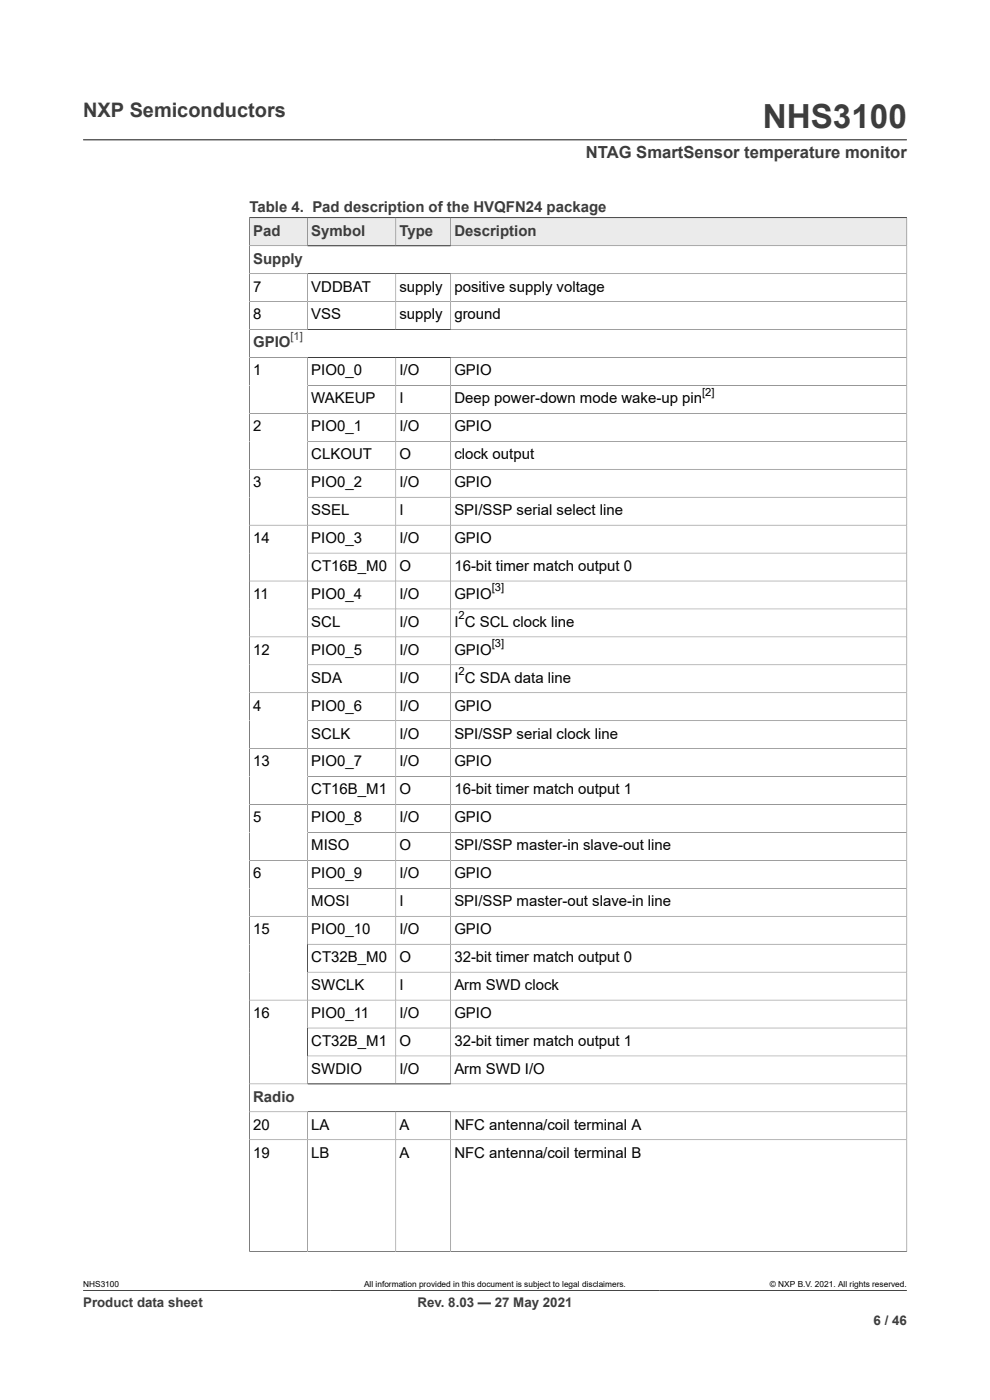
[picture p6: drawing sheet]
<svg xmlns="http://www.w3.org/2000/svg" width="210mm" height="297mm" viewBox="0 0 210 297" stroke-linecap="round" stroke-linejoin="round" font-family="sans-serif">
<defs><g id="words">
<text font-size="7.1" fill="#3c3c3c" x="161.8" y="27.2">NHS3100</text>
<text font-size="4.2" fill="#3c3c3c" x="17.6" y="24.8">NXP Semiconductors</text>
<text font-size="3.5" fill="#3c3c3c" x="124.3" y="33.5">NTAG SmartSensor temperature monitor</text>
<g font-size="3.2" fill="#3c3c3c">
<text x="52.9" y="45.1">Table 4. Pad description of the HVQFN24 package</text>
<text x="53.7" y="50">Pad</text>
<text x="66" y="50">Symbol</text>
<text x="84.7" y="50">Type</text>
<text x="96.4" y="50">Description</text>
<text x="53.7" y="55.9">Supply</text>
<text x="53.7" y="73.7">GPIO</text>
<text x="53.7" y="233.7">Radio</text>
</g>
<g font-size="3.2">
<text x="53.7" y="61.9">7</text>
<text x="66" y="61.9">VDDBAT</text>
<text x="84.7" y="61.9">supply</text>
<text x="96.4" y="61.9">positive supply voltage</text>
<text x="53.7" y="67.8">8</text>
<text x="66" y="67.8">VSS</text>
<text x="84.7" y="67.8">supply</text>
<text x="96.4" y="67.8">ground</text>
<text x="53.7" y="79.6">1</text>
<text x="66" y="79.6">PIO0_0</text>
<text x="84.7" y="79.6">I/O</text>
<text x="96.4" y="79.6">GPIO</text>
<text x="66" y="85.6">WAKEUP</text>
<text x="84.7" y="85.6">I</text>
<text x="96.4" y="85.6">Deep power-down mode wake-up pin</text>
<text x="53.7" y="91.5">2</text>
<text x="66" y="91.5">PIO0_1</text>
<text x="84.7" y="91.5">I/O</text>
<text x="96.4" y="91.5">GPIO</text>
<text x="66" y="97.4">CLKOUT</text>
<text x="84.7" y="97.4">O</text>
<text x="96.4" y="97.4">clock output</text>
<text x="53.7" y="103.3">3</text>
<text x="66" y="103.3">PIO0_2</text>
<text x="84.7" y="103.3">I/O</text>
<text x="96.4" y="103.3">GPIO</text>
<text x="66" y="109.3">SSEL</text>
<text x="84.7" y="109.3">I</text>
<text x="96.4" y="109.3">SPI/SSP serial select line</text>
<text x="53.7" y="115.2">14</text>
<text x="66" y="115.2">PIO0_3</text>
<text x="84.7" y="115.2">I/O</text>
<text x="96.4" y="115.2">GPIO</text>
<text x="66" y="121.1">CT16B_M0</text>
<text x="84.7" y="121.1">O</text>
<text x="96.4" y="121.1">16-bit timer match output 0</text>
<text x="53.7" y="127">11</text>
<text x="66" y="127">PIO0_4</text>
<text x="84.7" y="127">I/O</text>
<text x="96.4" y="127">GPIO</text>
<text x="66" y="133">SCL</text>
<text x="84.7" y="133">I/O</text>
<text x="96.4" y="133">I C SCL clock line</text>
<text x="53.7" y="138.9">12</text>
<text x="66" y="138.9">PIO0_5</text>
<text x="84.7" y="138.9">I/O</text>
<text x="96.4" y="138.9">GPIO</text>
<text x="66" y="144.8">SDA</text>
<text x="84.7" y="144.8">I/O</text>
<text x="96.4" y="144.8">I C SDA data line</text>
<text x="53.7" y="150.8">4</text>
<text x="66" y="150.8">PIO0_6</text>
<text x="84.7" y="150.8">I/O</text>
<text x="96.4" y="150.8">GPIO</text>
<text x="66" y="156.7">SCLK</text>
<text x="84.7" y="156.7">I/O</text>
<text x="96.4" y="156.7">SPI/SSP serial clock line</text>
<text x="53.7" y="162.6">13</text>
<text x="66" y="162.6">PIO0_7</text>
<text x="84.7" y="162.6">I/O</text>
<text x="96.4" y="162.6">GPIO</text>
<text x="66" y="168.5">CT16B_M1</text>
<text x="84.7" y="168.5">O</text>
<text x="96.4" y="168.5">16-bit timer match output 1</text>
<text x="53.7" y="174.5">5</text>
<text x="66" y="174.5">PIO0_8</text>
<text x="84.7" y="174.5">I/O</text>
<text x="96.4" y="174.5">GPIO</text>
<text x="66" y="180.4">MISO</text>
<text x="84.7" y="180.4">O</text>
<text x="96.4" y="180.4">SPI/SSP master-in slave-out line</text>
<text x="53.7" y="186.3">6</text>
<text x="66" y="186.3">PIO0_9</text>
<text x="84.7" y="186.3">I/O</text>
<text x="96.4" y="186.3">GPIO</text>
<text x="66" y="192.2">MOSI</text>
<text x="84.7" y="192.2">I</text>
<text x="96.4" y="192.2">SPI/SSP master-out slave-in line</text>
<text x="53.7" y="198.2">15</text>
<text x="66" y="198.2">PIO0_10</text>
<text x="84.7" y="198.2">I/O</text>
<text x="96.4" y="198.2">GPIO</text>
<text x="66" y="204.1">CT32B_M0</text>
<text x="84.7" y="204.1">O</text>
<text x="96.4" y="204.1">32-bit timer match output 0</text>
<text x="53.7" y="215.9">16</text>
<text x="66" y="210">SWCLK</text>
<text x="66" y="215.9">PIO0_11</text>
<text x="84.7" y="210">I</text>
<text x="84.7" y="215.9">I/O</text>
<text x="96.4" y="210">Arm SWD clock</text>
<text x="96.4" y="215.9">GPIO</text>
<text x="66" y="221.9">CT32B_M1</text>
<text x="84.7" y="221.9">O</text>
<text x="96.4" y="221.9">32-bit timer match output 1</text>
<text x="66" y="227.8">SWDIO</text>
<text x="84.7" y="227.8">I/O</text>
<text x="96.4" y="227.8">Arm SWD I/O</text>
<text x="53.7" y="239.7">20</text>
<text x="66" y="239.7">LA</text>
<text x="84.7" y="239.7">A</text>
<text x="96.4" y="239.7">NFC antenna/coil terminal A</text>
<text x="53.7" y="245.6">19</text>
<text x="66" y="245.6">LB</text>
<text x="84.7" y="245.6">A</text>
<text x="96.4" y="245.6">NFC antenna/coil terminal B</text>
</g>
<g font-size="2.8" fill="#3c3c3c">
<text x="17.6" y="277.3">Product data sheet</text>
<text x="88.6" y="277.3">Rev. 8.03 — 27 May 2021</text>
<text x="185.3" y="281">6 / 46</text>
</g>
<text font-size="2.4" fill="#3c3c3c" x="61.6" y="72.1">[1]</text>
<g font-size="2.4">
<text x="149" y="83.9">[2]</text>
<text x="104.3" y="125.4">[3]</text>
<text x="97.3" y="131.3">2</text>
<text x="104.3" y="137.3">[3]</text>
<text x="97.3" y="143.2">2</text>
</g>
<g font-size="1.8">
<text x="17.6" y="273.1">NHS3100</text>
<text x="77.2" y="273.1">All information provided in this document is subject to legal disclaimers.</text>
<text x="163.3" y="273.1">© NXP B.V. 2021. All rights reserved.</text>
</g>
</g></defs>
<path d="M17.6 29.7h174.8M52.9 46.2h139.5" fill="none" stroke="#3c3c3c" stroke-width=".21"/>
<path d="M53 46.3h12.2v5.8h-12.2z" fill="#ebebeb"/>
<path d="M52.9 46.2h12.4v5.9h-12.4z" fill="none" stroke="#3c3c3c" stroke-width=".21"/>
<path d="M65.3 46.3h18.6v5.8h-18.6z" fill="#ebebeb"/>
<path d="M65.3 46.2h18.7v5.9h-18.7z" fill="none" stroke="#3c3c3c" stroke-width=".21"/>
<path d="M84 46.3h11.5v5.8h-11.5z" fill="#ebebeb"/>
<path d="M84 46.2h11.6v5.9h-11.6z" fill="none" stroke="#3c3c3c" stroke-width=".21"/>
<path d="M95.7 46.3h96.6v5.8h-96.6z" fill="#ebebeb"/>
<g fill="none" stroke="#3c3c3c" stroke-width=".21">
<path d="M52.9 46.2h139.5v219.4M52.9 58.1h139.5M65.3 58.1v11.8M84 58.1v11.8M95.6 46.2v5.9M95.6 58.1v11.8M192.4 52.1h-139.5v213.5M52.9 64h139.5M52.9 69.9h139.5M52.9 75.8h139.5M65.3 75.8v154.1M84 75.8v154.1"/>
<path d="M95.6 75.8v154.1M52.9 87.7h139.5M52.9 99.6h139.5M65.3 81.8h127.1M65.3 93.6h127.1M52.9 111.4h139.5M65.3 105.5h127.1M65.3 117.3h127.1M52.9 123.3h139.5M52.9 135.1h139.5M65.3 129.2h127.1M52.9 147h139.5"/>
<path d="M52.9 158.8h139.5M65.3 141h127.1M65.3 152.9h127.1M52.9 170.7h139.5M65.3 164.7h127.1M65.3 176.6h127.1M52.9 182.5h139.5M52.9 194.4h139.5M65.3 188.5h127.1M65.3 200.3h127.1M65.3 206.2h127.1M65.3 218.1h127.1"/>
<path d="M192.4 212.2h-139.5M52.9 229.9h139.5M52.9 235.9h139.5M65.3 235.9v29.6M65.3 224h127.1M84 235.9v29.6M95.6 235.9v29.6M52.9 241.8h139.5M17.6 273.8h174.8M52.8 265.5h139.6"/>
</g>
<use href="#words"/>
</svg>
